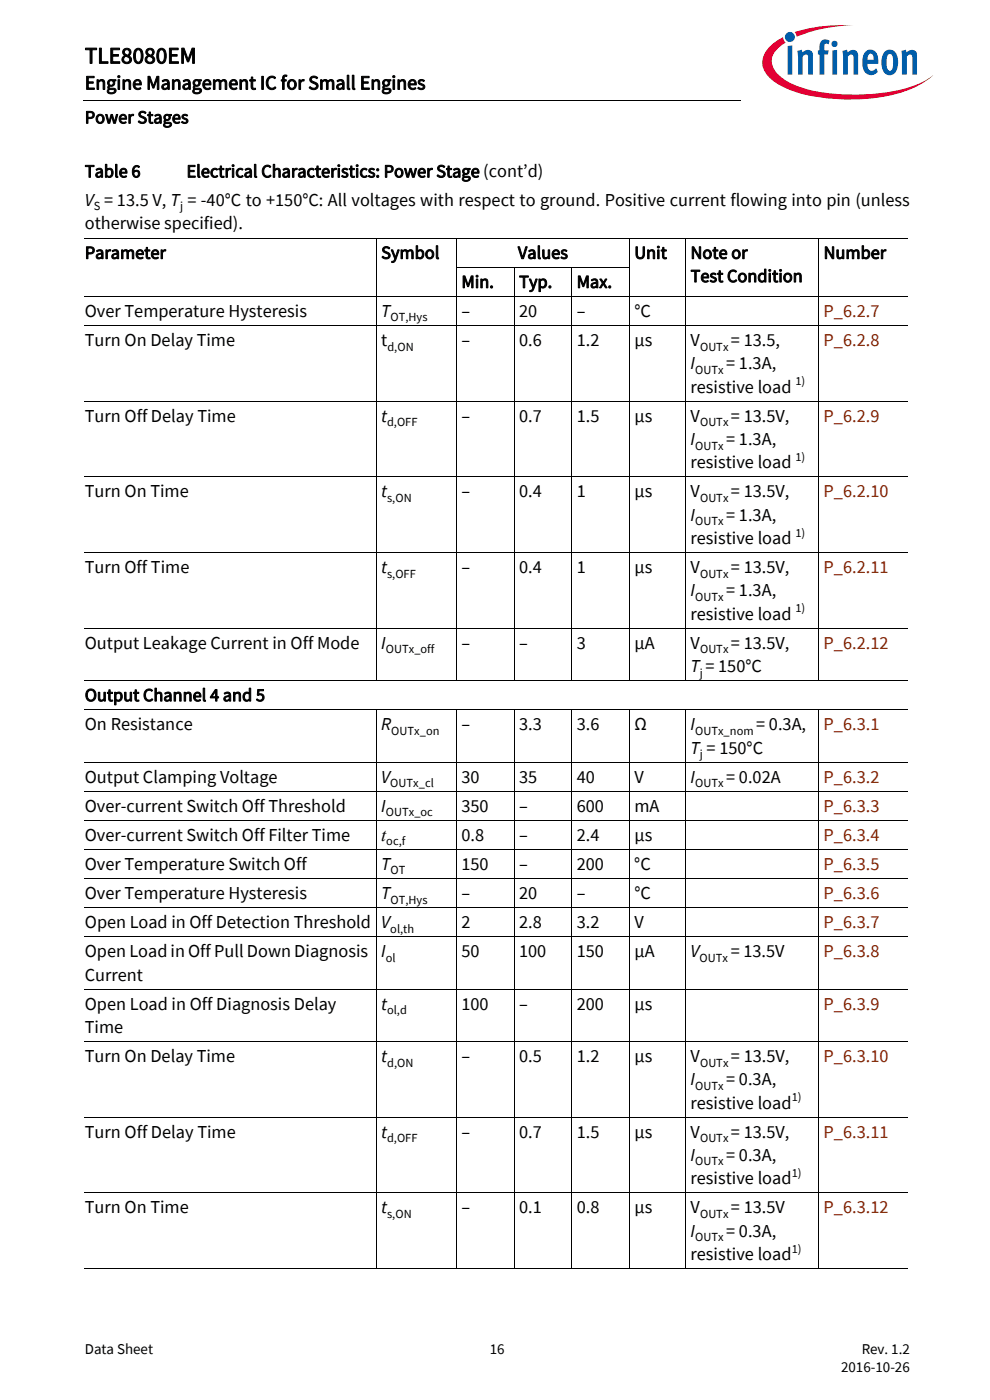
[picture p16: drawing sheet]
<svg xmlns="http://www.w3.org/2000/svg" width="210mm" height="297mm" viewBox="0 0 210 297" stroke-linecap="round" stroke-linejoin="round" font-family="sans-serif">
<defs><g id="words">
<text font-size="4.9" x="18" y="13.4">TLE8080EM</text>
<text font-size="4.2" x="18" y="19">Engine Management IC for Small Engines</text>
<g font-size="3.9">
<text x="18" y="26.2">Power Stages</text>
<text x="18" y="37.6">Table 6</text>
<text x="39.6" y="37.6">Electrical Characteristics: Power Stage (cont’d)</text>
<text x="18" y="43.6">V = 13.5 V, T = -40°C to +150°C: All voltages with respect to ground. Positive current flowing into pin (unless</text>
<text x="18" y="48.5">otherwise specified).</text>
<text x="18" y="54.9">Parameter</text>
<text x="80.8" y="54.9">Symbol</text>
<text x="109.8" y="54.9">Values</text>
<text x="134.5" y="54.9">Unit</text>
<text x="146.5" y="54.9">Note or</text>
<text x="146.5" y="59.8">Test Condition</text>
<text x="174.7" y="54.9">Number</text>
<text x="97.9" y="61.1">Min.</text>
<text x="110.1" y="61.1">Typ.</text>
<text x="122.3" y="61.1">Max.</text>
<text x="18" y="67.2">Over Temperature Hysteresis</text>
<text x="80.9" y="67.2">T</text>
<text x="97.9" y="67.2">–</text>
<text x="110.1" y="67.2">20</text>
<text x="122.3" y="67.2">–</text>
<text x="134.6" y="67.2">°C</text>
<text x="18" y="73.4">Turn On Delay Time</text>
<text x="80.9" y="73.4">t</text>
<text x="97.9" y="73.4">–</text>
<text x="110.1" y="73.4">0.6</text>
<text x="122.3" y="73.4">1.2</text>
<text x="134.6" y="73.4">µs</text>
<text x="146.5" y="73.4">V</text>
<text x="155" y="73.4">= 13.5,</text>
<text x="146.5" y="78.4">I</text>
<text x="146.5" y="83.3">resistive load</text>
<text x="154" y="78.4">= 1.3A,</text>
<text x="18" y="89.5">Turn Off Delay Time</text>
<text x="80.9" y="89.5">t</text>
<text x="97.9" y="89.5">–</text>
<text x="110.1" y="89.5">0.7</text>
<text x="122.3" y="89.5">1.5</text>
<text x="134.6" y="89.5">µs</text>
<text x="146.5" y="89.5">V</text>
<text x="155" y="89.5">= 13.5V,</text>
<text x="146.5" y="94.4">I</text>
<text x="154" y="94.4">= 1.3A,</text>
<text x="146.5" y="99.3">resistive load</text>
<text x="18" y="105.5">Turn On Time</text>
<text x="80.9" y="105.5">t</text>
<text x="97.9" y="105.5">–</text>
<text x="110.1" y="105.5">0.4</text>
<text x="122.3" y="105.5">1</text>
<text x="134.6" y="105.5">µs</text>
<text x="146.5" y="105.5">V</text>
<text x="155" y="105.5">= 13.5V,</text>
<text x="146.5" y="110.5">I</text>
<text x="154" y="110.5">= 1.3A,</text>
<text x="146.5" y="115.4">resistive load</text>
<text x="18" y="121.6">Turn Off Time</text>
<text x="80.9" y="121.6">t</text>
<text x="97.9" y="121.6">–</text>
<text x="110.1" y="121.6">0.4</text>
<text x="122.3" y="121.6">1</text>
<text x="134.6" y="121.6">µs</text>
<text x="146.5" y="121.6">V</text>
<text x="155" y="121.6">= 13.5V,</text>
<text x="146.5" y="126.5">I</text>
<text x="146.5" y="131.4">resistive load</text>
<text x="154" y="126.5">= 1.3A,</text>
<text x="18" y="137.6">Output Leakage Current in Off Mode</text>
<text x="80.9" y="137.6">I</text>
<text x="97.9" y="137.6">–</text>
<text x="110.1" y="137.6">–</text>
<text x="122.3" y="137.6">3</text>
<text x="134.6" y="137.6">µA</text>
<text x="146.5" y="137.6">V</text>
<text x="155" y="137.6">= 13.5V,</text>
<text x="146.5" y="142.6">T = 150°C</text>
<text x="18" y="148.7">Output Channel 4 and 5</text>
<text x="18" y="154.9">On Resistance</text>
<text x="80.9" y="154.9">R</text>
<text x="97.9" y="154.9">–</text>
<text x="110.1" y="154.9">3.3</text>
<text x="122.3" y="154.9">3.6</text>
<text x="134.6" y="154.9">Ω</text>
<text x="146.5" y="154.9">I</text>
<text x="160.4" y="154.9">= 0.3A,</text>
<text x="146.5" y="159.9">T = 150°C</text>
<text x="18" y="166">Output Clamping Voltage</text>
<text x="80.9" y="166">V</text>
<text x="97.9" y="166">30</text>
<text x="110.1" y="166">35</text>
<text x="122.3" y="166">40</text>
<text x="134.6" y="166">V</text>
<text x="146.5" y="166">I</text>
<text x="154" y="166">= 0.02A</text>
<text x="18" y="172.2">Over-current Switch Off Threshold</text>
<text x="80.9" y="172.2">I</text>
<text x="97.9" y="172.2">350</text>
<text x="110.1" y="172.2">–</text>
<text x="122.3" y="172.2">600</text>
<text x="134.6" y="172.2">mA</text>
<text x="18" y="178.4">Over-current Switch Off Filter Time</text>
<text x="80.9" y="178.4">t</text>
<text x="97.9" y="178.4">0.8</text>
<text x="110.1" y="178.4">–</text>
<text x="122.3" y="178.4">2.4</text>
<text x="134.6" y="178.4">µs</text>
<text x="18" y="184.5">Over Temperature Switch Off</text>
<text x="80.9" y="184.5">T</text>
<text x="97.9" y="184.5">150</text>
<text x="110.1" y="184.5">–</text>
<text x="122.3" y="184.5">200</text>
<text x="134.5" y="184.5">°C</text>
<text x="18" y="190.7">Over Temperature Hysteresis</text>
<text x="80.9" y="190.7">T</text>
<text x="97.9" y="190.7">–</text>
<text x="110.1" y="190.7">20</text>
<text x="122.3" y="190.7">–</text>
<text x="134.6" y="190.7">°C</text>
<text x="18" y="196.9">Open Load in Off Detection Threshold</text>
<text x="80.9" y="196.9">V</text>
<text x="97.9" y="196.9">2</text>
<text x="110.1" y="196.9">2.8</text>
<text x="122.3" y="196.9">3.2</text>
<text x="134.6" y="196.9">V</text>
<text x="18" y="203.1">Open Load in Off Pull Down Diagnosis</text>
<text x="80.9" y="203.1">I</text>
<text x="97.9" y="203.1">50</text>
<text x="110.1" y="203.1">100</text>
<text x="122.3" y="203.1">150</text>
<text x="134.6" y="203.1">µA</text>
<text x="146.5" y="203.1">V</text>
<text x="155" y="203.1">= 13.5V</text>
<text x="18" y="208">Current</text>
<text x="18" y="214.2">Open Load in Off Diagnosis Delay</text>
<text x="80.9" y="214.2">t</text>
<text x="97.9" y="214.2">100</text>
<text x="110.1" y="214.2">–</text>
<text x="122.3" y="214.2">200</text>
<text x="134.6" y="214.2">µs</text>
<text x="18" y="219.1">Time</text>
<text x="18" y="225.3">Turn On Delay Time</text>
<text x="80.9" y="225.3">t</text>
<text x="97.9" y="225.3">–</text>
<text x="110.1" y="225.3">0.5</text>
<text x="122.3" y="225.3">1.2</text>
<text x="134.6" y="225.3">µs</text>
<text x="146.5" y="225.3">V</text>
<text x="155" y="225.3">= 13.5V,</text>
<text x="146.5" y="230.2">I</text>
<text x="154" y="230.2">= 0.3A,</text>
<text x="146.5" y="235.2">resistive load</text>
<text x="18" y="241.3">Turn Off Delay Time</text>
<text x="80.9" y="241.3">t</text>
<text x="97.9" y="241.3">–</text>
<text x="110.1" y="241.3">0.7</text>
<text x="122.3" y="241.3">1.5</text>
<text x="134.6" y="241.3">µs</text>
<text x="146.5" y="241.3">V</text>
<text x="155" y="241.3">= 13.5V,</text>
<text x="146.5" y="246.3">I</text>
<text x="146.5" y="251.2">resistive load</text>
<text x="154" y="246.3">= 0.3A,</text>
<text x="18" y="257.4">Turn On Time</text>
<text x="80.9" y="257.4">t</text>
<text x="97.9" y="257.4">–</text>
<text x="110.1" y="257.4">0.1</text>
<text x="122.3" y="257.4">0.8</text>
<text x="134.6" y="257.4">µs</text>
<text x="146.5" y="257.4">V</text>
<text x="155" y="257.4">= 13.5V</text>
<text x="146.5" y="262.3">I</text>
<text x="154" y="262.3">= 0.3A,</text>
<text x="146.5" y="267.3">resistive load</text>
</g>
<g font-size="3.9" fill="#802600">
<text x="174.7" y="67.2">P_6.2.7</text>
<text x="174.7" y="73.4">P_6.2.8</text>
<text x="174.7" y="89.5">P_6.2.9</text>
<text x="174.7" y="105.5">P_6.2.10</text>
<text x="174.7" y="121.6">P_6.2.11</text>
<text x="174.7" y="137.6">P_6.2.12</text>
<text x="174.7" y="154.9">P_6.3.1</text>
<text x="174.7" y="166">P_6.3.2</text>
<text x="174.7" y="172.2">P_6.3.3</text>
<text x="174.7" y="178.4">P_6.3.4</text>
<text x="174.7" y="184.5">P_6.3.5</text>
<text x="174.7" y="190.7">P_6.3.6</text>
<text x="174.7" y="196.9">P_6.3.7</text>
<text x="174.7" y="203.1">P_6.3.8</text>
<text x="174.7" y="214.2">P_6.3.9</text>
<text x="174.7" y="225.3">P_6.3.10</text>
<text x="174.7" y="241.3">P_6.3.11</text>
<text x="174.7" y="257.4">P_6.3.12</text>
</g>
<g font-size="3.2">
<text x="18" y="287.3">Data Sheet</text>
<text x="103.9" y="287.3">16</text>
<text x="182.8" y="287.3">Rev. 1.2</text>
<text x="178.4" y="291.2">2016-10-26</text>
</g>
<g font-size="2.6">
<text x="19.9" y="44.6">S</text>
<text x="38.2" y="44.6">j</text>
<text x="82.8" y="68.2">OT,Hys</text>
<text x="82.2" y="74.4">d,ON</text>
<text x="148.5" y="74.4">OUTx</text>
<text x="147.4" y="79.3">OUTx</text>
<text x="168.7" y="81.7">1)</text>
<text x="82.1" y="90.4">d,OFF</text>
<text x="147.4" y="95.4">OUTx</text>
<text x="148.5" y="90.4">OUTx</text>
<text x="168.7" y="97.8">1)</text>
<text x="82.1" y="106.5">s,ON</text>
<text x="148.5" y="106.5">OUTx</text>
<text x="147.4" y="111.4">OUTx</text>
<text x="168.7" y="113.8">1)</text>
<text x="82.1" y="122.5">s,OFF</text>
<text x="148.5" y="122.5">OUTx</text>
<text x="147.4" y="127.5">OUTx</text>
<text x="168.7" y="129.9">1)</text>
<text x="81.8" y="138.6">OUTx_off</text>
<text x="148.5" y="143.5">j</text>
<text x="148.5" y="138.6">OUTx</text>
<text x="83" y="155.9">OUTx_on</text>
<text x="147.4" y="155.9">OUTx_nom</text>
<text x="148.5" y="160.8">j</text>
<text x="82.8" y="167">OUTx_cl</text>
<text x="147.4" y="167">OUTx</text>
<text x="81.8" y="173.2">OUTx_oc</text>
<text x="81.9" y="179.3">oc,f</text>
<text x="82.8" y="185.5">OT</text>
<text x="82.8" y="191.7">OT,Hys</text>
<text x="82.8" y="197.9">ol,th</text>
<text x="81.8" y="204">ol</text>
<text x="148.4" y="204">OUTx</text>
<text x="82.1" y="215.1">ol,d</text>
<text x="82.1" y="226.3">d,ON</text>
<text x="148.5" y="226.3">OUTx</text>
<text x="147.4" y="231.2">OUTx</text>
<text x="167.9" y="233.6">1)</text>
<text x="82.1" y="242.3">d,OFF</text>
<text x="148.5" y="242.3">OUTx</text>
<text x="147.4" y="247.3">OUTx</text>
<text x="167.9" y="249.7">1)</text>
<text x="82.1" y="258.4">s,ON</text>
<text x="147.4" y="263.3">OUTx</text>
<text x="148.5" y="258.4">OUTx</text>
<text x="167.9" y="265.7">1)</text>
</g>
</g></defs>
<path d="M17.7 21.3l.1 .1z" fill="#000"/>
<path d="M17.8 21.4h140.5" fill="none" stroke="#000" stroke-width=".21"/>
<path d="M157.3 5.1h42.7v21.5h-42.7z" fill="#fff"/>
<path d="M168.6 6.8l.4 1 1.4-.5a31.9 31.9 0 0 1 10.7-1.9 32.2 32.2 0 0 0-12.5 1.4zM163.4 9.8a4.3 4.3 0 0 0 0 6.9 21.8 21.8 0 0 0 11.7 4.1 38.5 38.5 0 0 0 18.7-2.1 14.3 14.3 0 0 0 4.2-2.8 18.4 18.4 0 0 1-8.8 3.5 40.4 40.4 0 0 1-20.2-1.2l-1.6-.7a6.4 6.4 0 0 1-3.7-4.4 5.1 5.1 0 0 1 2.9-4.1l-.3-.3-.2-.8-1 .5z" fill-rule="evenodd" fill="#e30034"/>
<path d="M166.5 7.8a1.06 1.06 0 0 0 2.1 0 1.06 1.06 0 0 0-2.1 0zM167.1 9.8v6h.9v-6.2zM169.1 10.8l.2 1.3v3.7h.9v-3.8l.7-.4h.3l.2 .3v3.9h1v-3.9a1.21 1.21 0 0 0-.8-1.3 1.21 1.21 0 0 0-1.4 .5l-.1-.6zM174.3 8.6a2.41 2.41 0 0 0-.5 2.1h-.3v.9h.3v4.2h1v-4.2h.8l.2-.9h-1v-.9a.49 .49 0 0 1 .3-.6 .49 .49 0 0 1 .6 .2l.3-.7a1.45 1.45 0 0 0-1.7-.1zM176.5 10.7v5.1h1v-5.2zM176.3 9.3a.7 .7 0 0 0 1.4 0 .7 .7 0 0 0-1.4 0zM178.7 10.8l.1 5h1v-3.8a.64 .64 0 0 1 .5-.5 .64 .64 0 0 1 .7 .4v3.9h1v-3.9a1.22 1.22 0 0 0-.8-1.3 1.22 1.22 0 0 0-1.4 .5l-.2-.6zM183.7 10.8a3.9 3.9 0 0 0-.1 4.7 1.76 1.76 0 0 0 2.6-.3l-.4-.7a.99 .99 0 0 1-1.6 .1l-.2-1.1h2.3v-.2a2.3 2.3 0 0 0-1.5-2.8h-.5zM184.2 11.7a.65 .65 0 0 1 .9-.2 .65 .65 0 0 1 .2 .9v.3h-1.3zM187.7 10.9a3.9 3.9 0 0 0 .1 4.8 1.68 1.68 0 0 0 2.6-1.5 3.8 3.8 0 0 0-.7-3.3 1.59 1.59 0 0 0-2 0zM188.4 11.6l.2-.1a.86 .86 0 0 1 .8 1.2v.7a1.26 1.26 0 0 1-.6 1.6 2.12 2.12 0 0 1-.7-2.3l.1-.9zM191.2 10.8l.1 5h1v-3.8l.7-.4h.3l.2 .3v3.9h1v-4.2a1.08 1.08 0 0 0-.6-1 1.08 1.08 0 0 0-1.3 .2l-.4 .3v-.6z" fill-rule="evenodd" fill="#005da9"/>
<g fill="none" stroke="#000" stroke-width=".21">
<path d="M18 50.6h174.6M79.8 50.5v93.9M96.8 56.7h36.8M96.8 50.5v93.9M109.1 56.7v87.7M121.3 56.7v87.7M133.5 50.5v93.9M145.4 50.5v93.9M173.6 50.5v93.9M18 62.9h174.6M18 69.1h174.6M18 85.1h174.6"/>
<path d="M18 101.2h174.6M18 117.2h174.6M18 133.3h174.6M18 144.4h174.6M18 150.6h174.6M79.8 150.5v118.7M96.8 150.5v118.7M109.1 150.5v118.7M121.3 150.5v118.7M133.5 150.5v118.7M145.4 150.5v118.7M173.6 150.5v118.7"/>
<path d="M18 161.7h174.6M18 167.9h174.6M18 174h174.6M18 180.2h174.6M18 186.4h174.6M18 192.5h174.6M18 198.7h174.6M18 209.8h174.6M18 221h174.6M18 237h174.6M18 253.1h174.6M18 269.1h174.6"/>
</g>
<use href="#words"/>
</svg>
